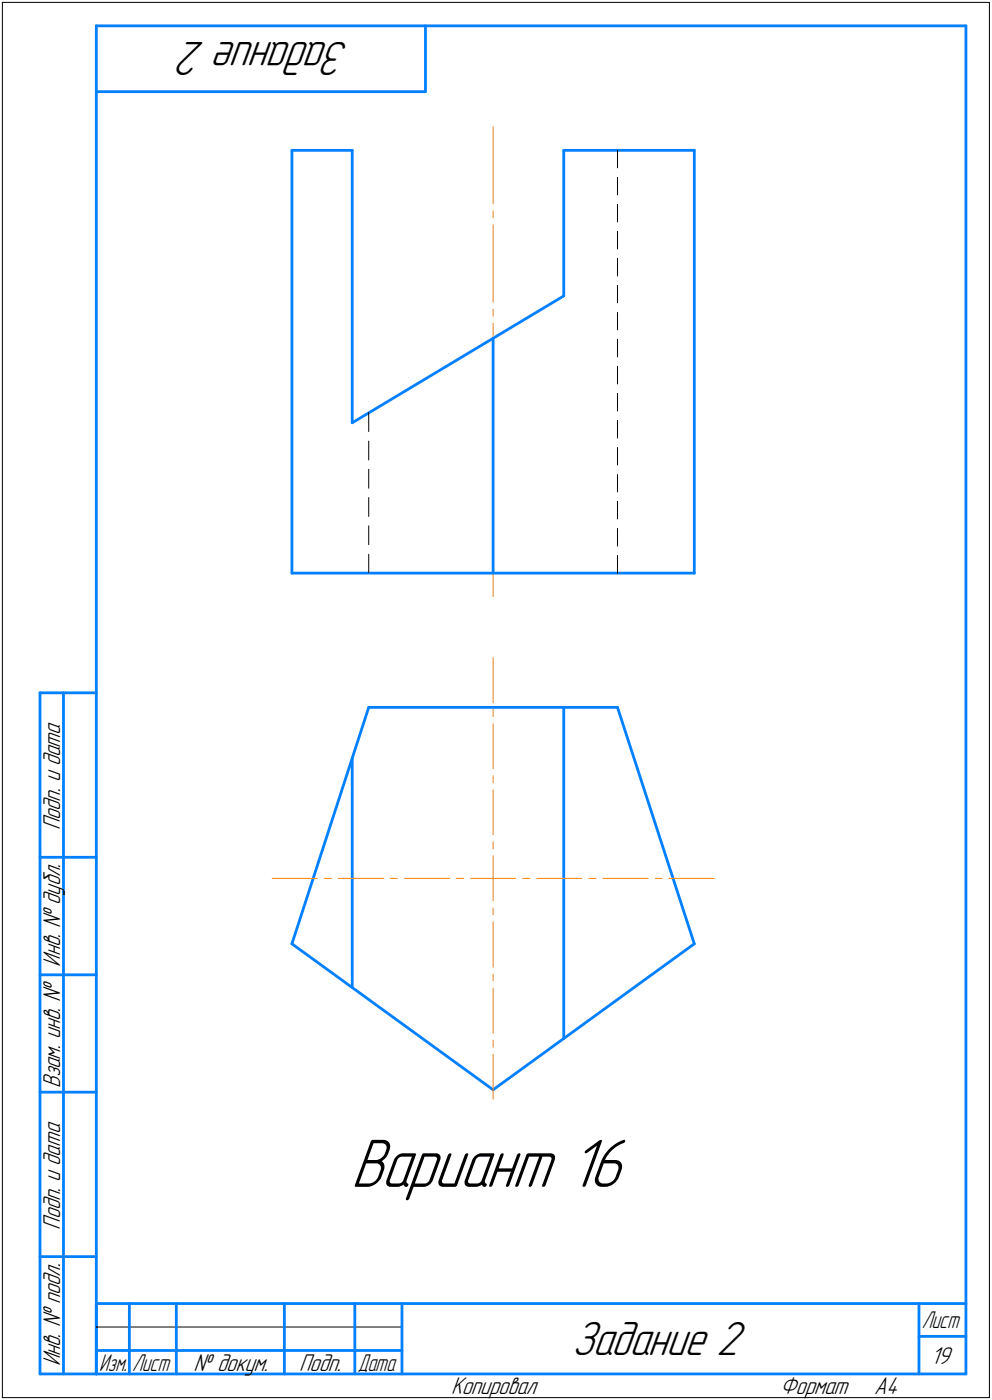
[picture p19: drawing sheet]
<svg xmlns="http://www.w3.org/2000/svg" width="211mm" height="298mm" viewBox="0 0 211 298" stroke-linecap="round" stroke-linejoin="round" font-family="sans-serif">
<defs><g id="words">
<text font-size="15.6" x="74.7" y="252.7">Вариант 16</text>
<g font-size="10.9">
<text x="74.4" y="9" transform="rotate(-180 74.4 9)">Задание 2</text>
<text x="121.6" y="288.5">Задание 2</text>
</g>
<g font-size="5.5">
<text x="12.8" y="176.7" transform="rotate(-90 12.8 176.7)">Подп. и дата</text>
<text x="12.8" y="205.8" transform="rotate(-90 12.8 205.8)">Инв. № дубл.</text>
<text x="12.8" y="231.6" transform="rotate(-90 12.8 231.6)">Взам. инв. №</text>
<text x="12.8" y="261.7" transform="rotate(-90 12.8 261.7)">Подп. и дата</text>
<text x="12.8" y="290.8" transform="rotate(-90 12.8 290.8)">Инв. № подл.</text>
<text x="41.2" y="291.8">№ докум.</text>
<text x="63.6" y="291.8">Подп.</text>
<text x="198" y="290.3">19</text>
<text x="96" y="296.8">Копировал</text>
<text x="166" y="296.8">Формат</text>
<text x="186" y="296.8">A4</text>
</g>
<g font-size="5.4">
<text x="196.1" y="282.8">Лист</text>
<text x="21.1" y="291.8">Изм.</text>
<text x="28.1" y="291.8">Лист</text>
<text x="76.1" y="291.8">Дата</text>
</g>
</g></defs>
<g fill="none" stroke="#0080ff" stroke-width=".59">
<path d="M20.5 5.5v287zM20.5 5.5h185zM20.5 19.5h70zM90.5 5.5v14zM205.5 5.5v287zM62.1 32v90zM62.1 32h12.8zM74.9 32v58zM119.9 32h27.8zM119.9 32v31zM147.7 32v90zM104.9 72v50z"/>
<path d="M74.9 90l45-27zM62.1 122h85.6zM8.5 147.5v145zM8.5 147.5h12zM13.5 147.5v145zM78.4 150.6h53zM78.4 150.6l-16.3 50.3zM119.9 150.6v70.5zM131.4 150.6l16.3 50.3zM74.9 161.5v48.7zM8.5 182.5h12zM8.5 207.5h12z"/>
<path d="M62.1 200.9l42.8 31.1zM8.5 232.5h12zM104.9 232l42.8-31.1zM8.5 267.5h12zM20.5 277.5h185zM20.5 277.5v15zM27.5 277.5v15zM37.5 277.5v15zM60.5 277.5v15zM75.5 277.5v15zM85.5 277.5v15zM195.5 277.5v15z"/>
<path d="M8.5 292.5h12zM20.5 292.5h185zM20.5 287.5h7zM27.5 287.5h10zM37.5 287.5h23zM60.5 287.5h15zM75.5 287.5h10zM195.5 284.5h10z"/>
</g>
<g fill="none" stroke="#ff8000" stroke-width=".21">
<path d="M104.9 27v16.4zM104.9 47.9v16.4zM104.9 44.9v1.5zM104.9 68.8v16.4zM104.9 65.8v1.5zM104.9 89.7v16.4zM104.9 86.7v1.5zM104.9 110.6v16.4zM104.9 107.6v1.5zM104.9 140v9.6zM104.9 151v1.6zM104.9 154.1v9.5z"/>
<path d="M104.9 165.1v1.5zM104.9 168.1v9.6zM104.9 179.2v1.5zM57.9 187h9.6zM69 187h1.5zM72 187h9.6zM83.1 187h1.4zM86.1 187h9.5zM97.1 187h1.5zM100.1 187h4.8zM104.9 196.3v9.6zM104.9 193.3v1.5z"/>
<path d="M104.9 187v4.8zM104.9 182.2v4.8zM104.9 187h4.8zM111.2 187h1.5zM114.2 187h9.6zM125.3 187h1.5zM128.3 187h9.5zM139.4 187h1.4zM142.3 187h9.6zM104.9 210.4v9.5zM104.9 207.3v1.5zM104.9 224.4v9.6z"/>
<path d="M104.9 221.4v1.5z"/>
</g>
<g fill="none" stroke="#000" stroke-width=".21">
<path d="M.5 .5v297zM.5 .5h210zM210.5 .5v297zM131.4 37.8v3.7zM131.4 32v3.7zM131.4 55v3.8zM131.4 49.2v3.8zM131.4 43.5v3.7zM131.4 78v3.7zM131.4 72.2v3.8zM131.4 66.5v3.7zM131.4 60.7v3.8z"/>
<path d="M78.4 99.9v4zM78.4 93.9v4zM78.4 87.8v4.1zM131.4 95.2v3.8zM131.4 89.5v3.8zM131.4 83.7v3.8zM78.4 118v4zM78.4 111.9v4.1zM78.4 105.9v4zM131.4 118.2v3.8zM131.4 112.5v3.7zM131.4 106.7v3.8z"/>
<path d="M131.4 101v3.7zM.5 297.5h210zM20.5 282.5h65z"/>
</g>
<path d="M74.6 241.5h60.6zM74.6 241.5h60.6zM74.6 241.6h60.6zM74.6 241.6h60.6zM74.6 241.6h60.6zM74.6 241.7h60.6zM74.6 241.7h60.6zM74.6 241.8h60.6zM74.6 241.8h60.6zM74.6 241.9h60.6zM74.6 241.9h60.6zM74.6 241.9h60.6zM74.6 242h60.6zM74.6 242h60.6zM74.6 242.1h60.6zM74.6 242.1h60.6zM74.6 242.1h60.6zM74.6 242.2h60.6zM74.6 242.2h60.6zM74.6 242.3h60.6zM74.6 242.3h60.6zM74.6 242.4h60.6zM74.6 242.4h60.6zM74.6 242.4h60.6zM74.6 242.5h60.6zM74.6 242.5h60.6zM74.6 242.6h60.6zM74.6 242.6h60.6zM74.6 242.7h60.6zM74.6 242.7h60.6zM74.6 242.7h60.6zM74.6 242.8h60.6zM74.6 242.8h60.6zM74.6 242.9h60.6zM74.6 242.9h60.6zM74.6 243h60.6zM74.6 243h60.6zM74.6 243h60.6zM74.6 243.1h60.6zM74.6 243.1h60.6zM74.6 243.2h60.6zM74.6 243.2h60.6zM74.6 243.2h60.6zM74.6 243.3h60.6zM74.6 243.3h60.6zM74.6 243.4h60.6zM74.6 243.4h60.6zM74.6 243.5h60.6zM74.6 243.5h60.6zM74.6 243.5h60.6zM74.6 243.6h60.6zM74.6 243.6h60.6zM74.6 243.7h60.6zM74.6 243.7h60.6zM74.6 243.8h60.6zM74.6 243.8h60.6zM74.6 243.8h60.6zM74.6 243.9h60.6zM74.6 243.9h60.6zM74.6 244h60.6zM74.6 244h60.6zM74.6 244.1h60.6zM74.6 244.1h60.6zM74.6 244.1h60.6zM74.6 244.2h60.6zM74.6 244.2h60.6zM74.6 244.3h60.6zM74.6 244.3h60.6zM74.6 244.3h60.6zM74.6 244.4h60.6zM74.6 244.4h60.6zM74.6 244.5h60.6zM74.6 244.5h60.6zM74.6 244.6h60.6zM74.6 244.6h60.6zM74.6 244.6h60.6zM74.6 244.7h60.6zM74.6 244.7h60.6zM74.6 244.8h60.6zM74.6 244.8h60.6zM74.6 244.9h60.6zM74.6 244.9h60.6zM74.6 244.9h60.6zM74.6 245h60.6zM74.6 245h60.6zM74.6 245.1h60.6zM74.6 245.1h60.6zM74.6 245.2h60.6zM74.6 245.2h60.6zM74.6 245.2h60.6zM74.6 245.3h60.6zM74.6 245.3h60.6zM74.6 245.4h60.6zM74.6 245.4h60.6zM74.6 245.4h60.6zM74.6 245.5h60.6zM74.6 245.5h60.6zM74.6 245.6h60.6zM74.6 245.6h60.6zM74.6 245.7h60.6zM74.6 245.7h60.6zM74.6 245.7h60.6zM74.6 245.8h60.6zM74.6 245.8h60.6zM74.6 245.9h60.6zM74.6 245.9h60.6zM74.6 246h60.6zM74.6 246h60.6zM74.6 246h60.6zM74.6 246.1h60.6zM74.6 246.1h60.6zM74.6 246.2h60.6zM74.6 246.2h60.6zM74.6 246.3h60.6zM74.6 246.3h60.6zM74.6 246.3h60.6zM74.6 246.4h60.6zM74.6 246.4h60.6zM74.6 246.5h60.6zM74.6 246.5h60.6zM74.6 246.5h60.6zM74.6 246.6h60.6zM74.6 246.6h60.6zM74.6 246.7h60.6zM74.6 246.7h60.6zM74.6 246.8h60.6zM74.6 246.8h60.6zM74.6 246.8h60.6zM74.6 246.9h60.6zM74.6 246.9h60.6zM74.6 247h60.6zM74.6 247h60.6zM74.6 247.1h60.6zM74.6 247.1h60.6zM74.6 247.1h60.6zM74.6 247.2h60.6zM74.6 247.2h60.6zM74.6 247.3h60.6zM74.6 247.3h60.6zM74.6 247.4h60.6zM74.6 247.4h60.6zM74.6 247.4h60.6zM74.6 247.5h60.6zM74.6 247.5h60.6zM74.6 247.6h60.6zM74.6 247.6h60.6zM74.6 247.6h60.6zM74.6 247.7h60.6zM74.6 247.7h60.6zM74.6 247.8h60.6zM74.6 247.8h60.6zM74.6 247.9h60.6zM74.6 247.9h60.6zM74.6 247.9h60.6zM74.6 248h60.6zM74.6 248h60.6zM74.6 248.1h60.6zM74.6 248.1h60.6zM74.6 248.2h60.6zM74.6 248.2h60.6zM74.6 248.2h60.6zM74.6 248.3h60.6zM74.6 248.3h60.6zM74.6 248.4h60.6zM74.6 248.4h60.6zM74.6 248.5h60.6zM74.6 248.5h60.6zM74.6 248.5h60.6zM74.6 248.6h60.6zM74.6 248.6h60.6zM74.6 248.7h60.6zM74.6 248.7h60.6zM74.6 248.8h60.6zM74.6 248.8h60.6zM74.6 248.8h60.6zM74.6 248.9h60.6zM74.6 248.9h60.6zM74.6 249h60.6zM74.6 249h60.6zM74.6 249h60.6zM74.6 249.1h60.6zM74.6 249.1h60.6zM74.6 249.2h60.6zM74.6 249.2h60.6zM74.6 249.3h60.6zM74.6 249.3h60.6zM74.6 249.3h60.6zM74.6 249.4h60.6zM74.6 249.4h60.6zM74.6 249.5h60.6zM74.6 249.5h60.6zM74.6 249.6h60.6zM74.6 249.6h60.6zM74.6 249.6h60.6zM74.6 249.7h60.6zM74.6 249.7h60.6zM74.6 249.8h60.6zM74.6 249.8h60.6zM74.6 249.9h60.6zM74.6 249.9h60.6zM74.6 249.9h60.6zM74.6 250h60.6zM74.6 250h60.6zM74.6 250.1h60.6zM74.6 250.1h60.6zM74.6 250.1h60.6zM74.6 250.2h60.6zM74.6 250.2h60.6zM74.6 250.3h60.6zM74.6 250.3h60.6zM74.6 250.4h60.6zM74.6 250.4h60.6zM74.6 250.4h60.6zM74.6 250.5h60.6zM74.6 250.5h60.6zM74.6 250.6h60.6zM74.6 250.6h60.6zM74.6 250.7h60.6zM74.6 250.7h60.6zM74.6 250.7h60.6zM74.6 250.8h60.6zM74.6 250.8h60.6zM74.6 250.9h60.6zM74.6 250.9h60.6zM74.6 251h60.6zM74.6 251h60.6zM74.6 251h60.6zM74.6 251.1h60.6zM74.6 251.1h60.6zM74.6 251.2h60.6zM74.6 251.2h60.6zM74.6 251.2h60.6zM74.6 251.3h60.6zM74.6 251.3h60.6zM74.6 251.4h60.6zM74.6 251.4h60.6zM74.6 251.5h60.6zM74.6 251.5h60.6zM74.6 251.5h60.6zM74.6 251.6h60.6zM74.6 251.6h60.6zM74.6 251.7h60.6zM74.6 251.7h60.6zM74.6 251.8h60.6zM74.6 251.8h60.6zM74.6 251.8h60.6zM74.6 251.9h60.6zM74.6 251.9h60.6zM74.6 252h60.6zM74.6 252h60.6zM74.6 252.1h60.6zM74.6 252.1h60.6zM74.6 252.1h60.6zM74.6 252.2h60.6zM74.6 252.2h60.6zM74.6 252.3h60.6zM74.6 252.3h60.6zM74.6 252.3h60.6zM74.6 252.4h60.6zM74.6 252.4h60.6zM74.6 252.5h60.6zM74.6 252.5h60.6zM74.6 252.6h60.6zM74.6 252.6h60.6zM74.6 252.6h60.6zM74.6 252.7h60.6zM74.6 252.7h60.6zM74.6 252.8h60.6zM74.6 252.8h60.6zM74.6 252.9h60.6zM74.6 252.9h60.6zM74.6 252.9h60.6zM74.6 253h60.6zM74.6 253h60.6zM74.6 253.1h60.6zM74.6 253.1h60.6zM74.6 253.2h60.6zM74.6 253.2h60.6zM74.6 253.2h60.6zM74.6 253.3h60.6zM74.6 253.3h60.6zM74.6 253.4h60.6zM74.6 253.4h60.6zM74.6 253.4h60.6zM74.6 253.5h60.6zM74.6 253.5h60.6zM74.6 253.6h60.6zM74.6 253.6h60.6zM74.6 253.7h60.6zM74.6 253.7h60.6zM74.6 253.7h60.6zM74.6 253.8h60.6zM74.6 253.8h60.6zM74.6 253.9h60.6zM74.6 253.9h60.6zM74.6 254h60.6zM74.6 254h60.6zM74.6 254h60.6zM74.6 254.1h60.6zM74.6 254.1h60.6zM74.6 254.2h60.6zM74.6 254.2h60.6zM74.6 254.3h60.6zM74.6 254.3h60.6zM74.6 254.3h60.6zM74.6 254.4h60.6zM74.6 254.4h60.6zM74.6 254.5h60.6zM74.6 254.5h60.6zM74.6 254.6h60.6zM74.6 254.6h60.6zM74.6 254.6h60.6zM74.6 254.7h60.6zM74.6 254.7h60.6zM74.6 254.8h60.6zM74.6 254.8h60.6zM74.6 254.8h60.6zM74.6 254.9h60.6zM74.6 254.9h60.6zM74.6 255h60.6zM74.6 255h60.6zM74.6 255.1h60.6zM74.6 255.1h60.6zM74.6 255.1h60.6zM74.6 255.2h60.6zM74.6 255.2h60.6zM74.6 255.3h60.6zM74.6 255.3h60.6zM74.6 255.4h60.6zM74.6 255.4h60.6zM74.6 255.4h60.6zM74.6 255.5h60.6zM74.6 255.5h60.6zM74.6 255.6h60.6zM74.6 255.6h60.6zM74.6 255.7h60.6zM74.6 255.7h60.6z" fill="#fff" stroke="#fff" stroke-width=".21"/>
<use href="#words"/>
</svg>
